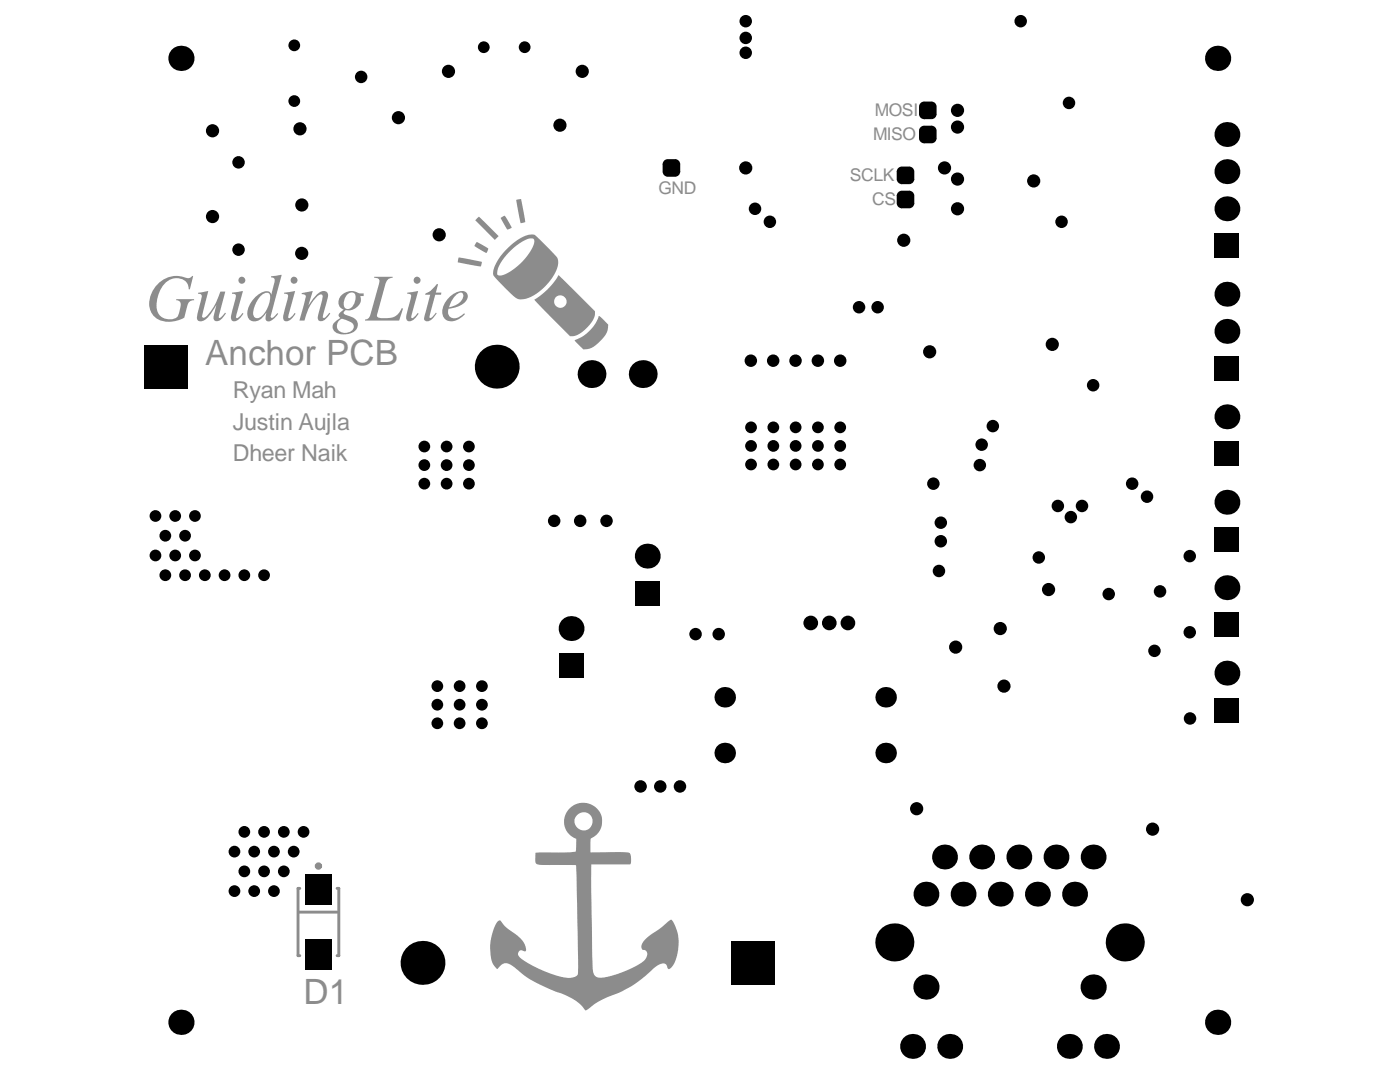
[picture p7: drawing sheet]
<svg xmlns="http://www.w3.org/2000/svg" width="279mm" height="216mm" viewBox="0 0 279 216" stroke-linecap="round" stroke-linejoin="round" font-family="sans-serif">
<defs><g id="words">
<text font-size="13.4" fill="#8c8c8c" x="29.1" y="64">GuidingLite</text>
<g font-size="7" fill="#8c8c8c">
<text x="40.9" y="72.8">Anchor PCB</text>
<text x="60.6" y="200.3">D1</text>
</g>
<g font-size="4.6" fill="#8c8c8c">
<text x="46.5" y="79.4">Ryan Mah</text>
<text x="46.5" y="85.7">Justin Aujla</text>
<text x="46.5" y="92.1">Dheer Naik</text>
</g>
<g font-size="3.5" fill="#8c8c8c">
<text x="174.6" y="23.1">MOSI</text>
<text x="174.2" y="27.9">MISO</text>
<text x="131.4" y="38.7">GND</text>
<text x="169.6" y="36.1">SCLK</text>
<text x="174" y="40.9">CS</text>
</g>
</g></defs>
<g fill="#000">
<path d="M132.2 32.8h1.1zM132.4 32.2l.5-.4h.4v1h-1.1z"/>
<path d="M133.3 34.2v1.1zM132.2 34.2h1.1v1.1a1.03 1.03 0 0 1-1.1-1.1z"/>
<path d="M134.7 34.2h1.1zM134.7 34.2h1.1a1.03 1.03 0 0 1-1.1 1.1z"/>
<path d="M134.7 31.8v1zM134.7 31.8a1.03 1.03 0 0 1 1.1 1h-1.1z"/>
<path d="M179 39.1h1zM179.2 38.5l.5-.4h.3v1h-1z"/>
<path d="M179 34.3h1zM179.2 33.7l.5-.4 .3-.1v1.1h-1z"/>
<path d="M180 35.7v1zM179 35.7h1v1a1.03 1.03 0 0 1-1-1z"/>
<path d="M181.4 38.1v1zM181.4 38.1a1.03 1.03 0 0 1 1.1 1h-1.1z"/>
<path d="M181.4 35.7h1.1zM181.4 35.7h1.1a1.03 1.03 0 0 1-1.1 1z"/>
<path d="M181.4 33.2v1.1zM181.4 33.2a1.03 1.03 0 0 1 1.1 1.1h-1.1z"/>
<path d="M183.4 26.1h1zM183.6 25.5l.5-.4h.3v1h-1z"/>
<path d="M184.4 27.6v1zM183.4 27.6h1v1a1.03 1.03 0 0 1-1-1z"/>
<path d="M183.4 21.3h1zM183.6 20.7l.5-.4h.3v1h-1z"/>
<path d="M184.4 22.7v1.1zM183.4 22.7h1v1.1a1.03 1.03 0 0 1-1-1.1z"/>
<path d="M185.9 27.6h1zM185.9 27.6h1a1.03 1.03 0 0 1-1 1z"/>
<path d="M185.9 25.1v1zM185.9 25.1a1.03 1.03 0 0 1 1 1h-1z"/>
<path d="M185.9 22.7h1zM185.9 22.7h1a1.03 1.03 0 0 1-1 1.1z"/>
<path d="M185.9 20.3v1zM185.9 20.3a1.03 1.03 0 0 1 1 1h-1z"/>
<path d="M180 40.5v1.1zM179 40.5h1v1.1a1.03 1.03 0 0 1-1-1.1z"/>
<path d="M181.4 40.5h1.1zM181.4 40.5h1.1a1.03 1.03 0 0 1-1.1 1.1z"/>
<circle cx="36.1" cy="11.6" r="2.52"/>
<circle cx="58.7" cy="9" r="1.17"/>
<circle cx="72.1" cy="15.3" r="1.25"/>
<circle cx="89.5" cy="14.2" r="1.32"/>
<circle cx="96.5" cy="9.4" r="1.17"/>
<circle cx="104.7" cy="9.4" r="1.17"/>
<circle cx="116.2" cy="14.2" r="1.32"/>
<circle cx="148.8" cy="7.6" r="1.25"/>
<circle cx="148.8" cy="4.2" r="1.25"/>
<circle cx="148.8" cy="10.5" r="1.25"/>
<circle cx="203.7" cy="4.2" r="1.25"/>
<circle cx="243" cy="11.6" r="2.52"/>
<circle cx="42.4" cy="26.1" r="1.32"/>
<circle cx="47.6" cy="32.4" r="1.25"/>
<circle cx="58.7" cy="20.2" r="1.17"/>
<circle cx="59.9" cy="25.7" r="1.32"/>
<circle cx="79.5" cy="23.5" r="1.32"/>
<circle cx="111.8" cy="25" r="1.32"/>
<circle cx="148.8" cy="33.5" r="1.32"/>
<circle cx="188.5" cy="33.5" r="1.32"/>
<circle cx="191.1" cy="22" r="1.32"/>
<circle cx="191.1" cy="35.7" r="1.32"/>
<circle cx="191.1" cy="25.4" r="1.32"/>
<circle cx="206.3" cy="36.1" r="1.32"/>
<circle cx="213.3" cy="20.5" r="1.25"/>
<circle cx="244.9" cy="26.8" r="2.49"/>
<circle cx="244.9" cy="34.2" r="2.49"/>
<circle cx="42.4" cy="43.2" r="1.32"/>
<circle cx="47.6" cy="49.8" r="1.25"/>
<circle cx="60.2" cy="50.6" r="1.32"/>
<circle cx="60.2" cy="40.9" r="1.32"/>
<circle cx="87.7" cy="46.9" r="1.32"/>
<circle cx="150.7" cy="41.7" r="1.25"/>
<circle cx="153.6" cy="44.3" r="1.25"/>
<circle cx="180.4" cy="47.9" r="1.32"/>
<circle cx="191.1" cy="41.7" r="1.32"/>
<circle cx="211.9" cy="44.3" r="1.25"/>
<circle cx="244.9" cy="58.7" r="2.49"/>
<circle cx="244.9" cy="41.7" r="2.49"/>
<circle cx="99.1" cy="73.2" r="4.4"/>
<circle cx="118.1" cy="74.6" r="2.78"/>
<circle cx="128.3" cy="74.6" r="2.78"/>
<circle cx="149.8" cy="72" r="1.25"/>
<circle cx="154.3" cy="72" r="1.25"/>
<circle cx="158.8" cy="72" r="1.25"/>
<circle cx="163.2" cy="72" r="1.25"/>
<circle cx="167.7" cy="72" r="1.25"/>
<circle cx="171.4" cy="61.3" r="1.25"/>
<circle cx="175.2" cy="61.3" r="1.25"/>
<circle cx="185.5" cy="70.2" r="1.32"/>
<circle cx="210" cy="68.7" r="1.32"/>
<circle cx="218.2" cy="76.9" r="1.25"/>
<circle cx="244.9" cy="66.1" r="2.49"/>
<circle cx="84.7" cy="96.5" r="1.17"/>
<circle cx="84.7" cy="89.1" r="1.17"/>
<circle cx="84.7" cy="92.8" r="1.17"/>
<circle cx="89.1" cy="96.5" r="1.17"/>
<circle cx="89.1" cy="89.1" r="1.17"/>
<circle cx="89.1" cy="92.8" r="1.17"/>
<circle cx="93.6" cy="96.5" r="1.17"/>
<circle cx="93.6" cy="89.1" r="1.17"/>
<circle cx="93.6" cy="92.8" r="1.17"/>
<circle cx="149.9" cy="89" r="1.17"/>
<circle cx="149.9" cy="85.3" r="1.17"/>
<circle cx="149.9" cy="92.7" r="1.17"/>
<circle cx="154.3" cy="89" r="1.17"/>
<circle cx="154.3" cy="85.3" r="1.17"/>
<circle cx="154.3" cy="92.7" r="1.17"/>
<circle cx="158.8" cy="89" r="1.17"/>
<circle cx="158.8" cy="85.3" r="1.17"/>
<circle cx="158.8" cy="92.7" r="1.17"/>
<circle cx="163.2" cy="89" r="1.17"/>
<circle cx="163.2" cy="85.3" r="1.17"/>
<circle cx="163.2" cy="92.7" r="1.17"/>
<circle cx="167.7" cy="89" r="1.17"/>
<circle cx="167.7" cy="85.3" r="1.17"/>
<circle cx="167.7" cy="92.7" r="1.17"/>
<circle cx="186.3" cy="96.5" r="1.25"/>
<circle cx="195.5" cy="92.8" r="1.25"/>
<circle cx="195.9" cy="88.7" r="1.25"/>
<circle cx="198.1" cy="85" r="1.25"/>
<circle cx="225.9" cy="96.5" r="1.25"/>
<circle cx="228.9" cy="99.1" r="1.25"/>
<circle cx="244.9" cy="83.2" r="2.49"/>
<circle cx="31" cy="110.8" r="1.17"/>
<circle cx="31" cy="103" r="1.17"/>
<circle cx="33" cy="106.9" r="1.17"/>
<circle cx="33" cy="114.8" r="1.17"/>
<circle cx="35" cy="110.8" r="1.17"/>
<circle cx="35" cy="103" r="1.17"/>
<circle cx="36.9" cy="106.9" r="1.17"/>
<circle cx="36.9" cy="114.8" r="1.17"/>
<circle cx="38.9" cy="110.8" r="1.17"/>
<circle cx="38.9" cy="103" r="1.17"/>
<circle cx="40.9" cy="114.8" r="1.17"/>
<circle cx="44.8" cy="114.8" r="1.17"/>
<circle cx="48.8" cy="114.8" r="1.17"/>
<circle cx="52.7" cy="114.8" r="1.17"/>
<circle cx="110.6" cy="103.9" r="1.25"/>
<circle cx="115.8" cy="103.9" r="1.25"/>
<circle cx="121" cy="103.9" r="1.25"/>
<circle cx="129.2" cy="111" r="2.49"/>
<circle cx="187.4" cy="113.9" r="1.25"/>
<circle cx="187.8" cy="104.3" r="1.25"/>
<circle cx="187.8" cy="108" r="1.25"/>
<circle cx="207.3" cy="111.2" r="1.25"/>
<circle cx="209.3" cy="117.6" r="1.32"/>
<circle cx="211.1" cy="101" r="1.25"/>
<circle cx="213.7" cy="103.2" r="1.25"/>
<circle cx="215.9" cy="101" r="1.25"/>
<circle cx="221.3" cy="118.5" r="1.25"/>
<circle cx="231.5" cy="118" r="1.25"/>
<circle cx="237.4" cy="111" r="1.25"/>
<circle cx="244.9" cy="117.3" r="2.49"/>
<circle cx="244.9" cy="100.2" r="2.49"/>
<circle cx="87.3" cy="136.9" r="1.17"/>
<circle cx="91.7" cy="136.9" r="1.17"/>
<circle cx="96.2" cy="136.9" r="1.17"/>
<circle cx="114" cy="125.4" r="2.49"/>
<circle cx="138.8" cy="126.5" r="1.25"/>
<circle cx="143.4" cy="126.5" r="1.25"/>
<circle cx="144.6" cy="139.1" r="2.05"/>
<circle cx="161.8" cy="124.3" r="1.46"/>
<circle cx="165.5" cy="124.3" r="1.46"/>
<circle cx="169.2" cy="124.3" r="1.46"/>
<circle cx="176.7" cy="139.1" r="2.05"/>
<circle cx="190.7" cy="129.1" r="1.32"/>
<circle cx="199.6" cy="125.4" r="1.32"/>
<circle cx="200.4" cy="136.9" r="1.32"/>
<circle cx="230.4" cy="129.9" r="1.25"/>
<circle cx="237.4" cy="126.2" r="1.25"/>
<circle cx="244.9" cy="134.3" r="2.49"/>
<circle cx="87.3" cy="144.3" r="1.17"/>
<circle cx="87.3" cy="140.6" r="1.17"/>
<circle cx="91.7" cy="144.3" r="1.17"/>
<circle cx="91.7" cy="140.6" r="1.17"/>
<circle cx="96.2" cy="144.3" r="1.17"/>
<circle cx="96.2" cy="140.6" r="1.17"/>
<circle cx="127.8" cy="156.9" r="1.25"/>
<circle cx="131.8" cy="156.9" r="1.25"/>
<circle cx="135.7" cy="156.9" r="1.25"/>
<circle cx="144.6" cy="150.3" r="2.05"/>
<circle cx="176.7" cy="150.3" r="2.05"/>
<circle cx="237.5" cy="143.4" r="1.25"/>
<circle cx="46.8" cy="169.9" r="1.17"/>
<circle cx="46.8" cy="177.8" r="1.17"/>
<circle cx="48.8" cy="173.9" r="1.17"/>
<circle cx="48.8" cy="166" r="1.17"/>
<circle cx="50.7" cy="169.9" r="1.17"/>
<circle cx="50.7" cy="177.8" r="1.17"/>
<circle cx="52.7" cy="173.9" r="1.17"/>
<circle cx="52.7" cy="166" r="1.17"/>
<circle cx="54.7" cy="169.9" r="1.17"/>
<circle cx="54.7" cy="177.8" r="1.17"/>
<circle cx="56.6" cy="173.9" r="1.17"/>
<circle cx="56.6" cy="166" r="1.17"/>
<circle cx="58.6" cy="169.9" r="1.17"/>
<circle cx="60.6" cy="166" r="1.17"/>
<circle cx="182.9" cy="161.4" r="1.32"/>
<circle cx="184.8" cy="178.4" r="2.49"/>
<circle cx="188.5" cy="171" r="2.49"/>
<circle cx="192.2" cy="178.4" r="2.49"/>
<circle cx="195.9" cy="171" r="2.49"/>
<circle cx="199.6" cy="178.4" r="2.49"/>
<circle cx="203.3" cy="171" r="2.49"/>
<circle cx="207" cy="178.4" r="2.49"/>
<circle cx="210.7" cy="171" r="2.49"/>
<circle cx="214.5" cy="178.4" r="2.49"/>
<circle cx="218.2" cy="171" r="2.49"/>
<circle cx="230" cy="165.4" r="1.32"/>
<circle cx="248.9" cy="179.5" r="1.32"/>
<circle cx="84.3" cy="192.1" r="4.4"/>
<circle cx="178.5" cy="188" r="3.8"/>
<circle cx="184.8" cy="196.9" r="2.52"/>
<circle cx="218.2" cy="196.9" r="2.52"/>
<circle cx="224.5" cy="188" r="3.8"/>
<circle cx="36.1" cy="204" r="2.52"/>
<circle cx="182.1" cy="208.8" r="2.49"/>
<circle cx="189.5" cy="208.8" r="2.49"/>
<circle cx="213.4" cy="208.8" r="2.49"/>
<circle cx="220.8" cy="208.8" r="2.49"/>
<circle cx="243" cy="204" r="2.52"/>
</g>
<g fill="#000">
<path d="M242.4 46.6h4.9v5h-4.9z" fill-rule="evenodd"/>
<path d="M28.8 68.8h8.7v8.7h-8.7z" fill-rule="evenodd"/>
<path d="M242.4 71h4.9v5h-4.9z" fill-rule="evenodd"/>
<path d="M242.4 88.1h4.9v5h-4.9z" fill-rule="evenodd"/>
<path d="M242.4 105.1h4.9v5h-4.9z" fill-rule="evenodd"/>
<path d="M111.5 130.3h5v5h-5z" fill-rule="evenodd"/>
<path d="M126.7 115.9h5v5h-5z" fill-rule="evenodd"/>
<path d="M242.4 122.2h4.9v5h-4.9z" fill-rule="evenodd"/>
<path d="M242.4 139.2h4.9v5h-4.9z" fill-rule="evenodd"/>
<path d="M60.9 174.5h5.3v6.1h-5.3z" fill-rule="evenodd"/>
<path d="M60.9 187.3h5.3v6.2h-5.3z" fill-rule="evenodd"/>
<path d="M145.9 187.8h8.8v8.7h-8.8z" fill-rule="evenodd"/>
<circle cx="134" cy="33.5" r="1.9"/>
<circle cx="180.7" cy="39.8" r="1.9"/>
<circle cx="180.7" cy="35" r="1.9"/>
<circle cx="185.2" cy="26.8" r="1.9"/>
<circle cx="185.2" cy="22" r="1.9"/>
</g>
<g fill="#8c8c8c">
<path d="M119.5 63.1l.5 .3 1.4 1.4-.3 1.6-1 1.3-1.5 1.4-.9 .5-1.3 .1-1.7-1.8 1.6-.8 1.3-1.1 1.2-1.3z"/>
<path d="M103 39.9l1-.2 .8 4.1v.5l-.1 .1-.8 .1z"/>
<path d="M99.9 43.5l.8-.4 1.4 2.3-.9 .4z"/>
<path d="M95.3 43.5l.3-.2 3.9 3.8-.7 .8-3.9-3.9z"/>
<path d="M95.1 48.3l2.3 1.3-.3 .9-2.4-1.4z"/>
<path d="M91.5 51.4l4.4 .8a.23 .23 0 0 1 .3 .1 .23 .23 0 0 1-.1 .3l-.2 .6-4.6-.8z"/>
<path d="M113.7 161.2l-.9 1.4-.2 .9v1l.2 .8 .4 .8 .7 .7 1.1 .6-.1 2.5-2 .2h-6l-.1 1.9a.87 .87 0 0 0 1 .6h6.9l.3 .1 .4 21.4a1.33 1.33 0 0 1-1.6 1l-2.2-.3-2.9-1-3.3-1.6-1.7-1.2a.72 .72 0 0 1-.3-1 .72 .72 0 0 1 .9-.3 .39 .39 0 0 0 .5 .1 .39 .39 0 0 0 .2-.5l-.3-1-.7-.9-.8-.8-2.2-1.6-.6-.6a.88 .88 0 0 0-.9-.7l-.6 .8-.6 1.4-.4 1.8-.1 1.6 .2 2 .5 1.2 .7 .9 .7-.7a1.45 1.45 0 0 1 1.7-.4l4.1 3.1 3.7 1.8 4.6 1.9 1.4 .9 1 1a.56 .56 0 0 0 .8 .5l1.5-1.2 1.2-.7 4.1-1.7 2.4-1.3 1.9-1.5 2.3-2 1-.6a1.19 1.19 0 0 1 1.3 0l.2 .3a.45 .45 0 0 0 .4 .5 .45 .45 0 0 0 .5-.3l.9-1.6 .3-1.3 .2-1.7-.2-2.2-.7-2a.75 .75 0 0 0-.7-.6l-2.2 1.8-2.3 1.5-.9 1a1.15 1.15 0 0 0-.1 1.7h.4l.3 .2 .2 .7-.4 .9-.7 .7-1.8 1-1.9 .8-3.7 1.1a1.68 1.68 0 0 1-2.2-.6l-.2-1.1-.1-2.3-.2-18.5h7.7l.2-.4v-1.2a.72 .72 0 0 0-.8-.8h-7.3l.1-2.7 1.3-1 .8-1.3 .2-1.7-.3-1-.4-.6-.7-.8-.9-.5-.8-.3h-.8l-1.1 .2zM114.7 163.9a1.8 1.8 0 0 1 3.6 0 1.8 1.8 0 0 1-3.6 0z"/>
<path d="M111.4 54.9l-.7 1.2-1.3 1.5-1.4 1.3-1.4 .9 7.2 7.3 .9-.1 1.4-.7 1.6-1.5 .9-1.5 .1-1.2zM110.6 60.2a1.25 1.25 0 0 1 2.5 0 1.25 1.25 0 0 1-2.5 0z"/>
<path d="M101.2 49.7l-1.3 1.4-.9 1.4-.5 1.3-.1 1 3 3.2 1.9 1.6 .8 .1 1-.1 1.2-.5 1-.7 2.2-2 1.5-2.4 .4-1.4-.2-1.2-4.5-4.5h-1.2l-1.2 .4-1.5 .9zM101.6 50.3l1.4-1.3 1.6-1 1.1-.4h.6l.2 .1 .1 .8-.5 1.2-.9 1.4-1.1 1.3-1.3 1.1-1.4 .9-1.2 .5h-.8l-.2-.2 .1-.6 .3-1.1 .9-1.4z"/>
</g>
<path d="M59.8 177.3h-.3v13.4h.3M67.3 177.3h.3v13.4h-.3M59.7 182h7.7" fill="none" stroke="#8c8c8c" stroke-width=".58"/>
<circle cx="63.6" cy="172.8" r=".36" fill="none" stroke="#8c8c8c" stroke-width=".73"/>
<g fill="#000">
<path d="M132.5 32.8l.8-.8h1.4l.8 .8v1.4l-.8 .8h-1.4l-.8-.8z" fill-rule="evenodd"/>
<path d="M179.3 39.1l.7-.7h1.4l.8 .7v1.4l-.8 .8h-1.4l-.7-.8z" fill-rule="evenodd"/>
<path d="M179.3 34.3l.7-.8h1.4l.8 .8v1.4l-.8 .7h-1.4l-.7-.7z" fill-rule="evenodd"/>
<path d="M183.7 26.1l.7-.7h1.5l.7 .7v1.5l-.7 .7h-1.5l-.7-.7z" fill-rule="evenodd"/>
<path d="M183.7 21.3l.7-.7h1.5l.7 .7v1.4l-.7 .8h-1.5l-.7-.8z" fill-rule="evenodd"/>
<path d="M60.9 174.5h5.3v6.1h-5.3z" fill-rule="evenodd"/>
<path d="M60.9 187.3h5.3v6.2h-5.3z" fill-rule="evenodd"/>
</g>
<g fill="#000">
<path d="M132.5 32.8h.8zM132.8 32.3l.5-.3v.8h-.8z"/>
<path d="M133.3 34.2v.8zM132.5 34.2h.8v.8a.73 .73 0 0 1-.8-.8z"/>
<path d="M134.7 34.2h.8zM134.7 34.2h.8a.73 .73 0 0 1-.8 .8z"/>
<path d="M134.7 32v.8zM134.7 32a.73 .73 0 0 1 .8 .8h-.8z"/>
<path d="M179.3 39.1h.7zM179.5 38.6l.5-.2v.7h-.7z"/>
<path d="M179.3 34.3h.7zM179.5 33.7l.5-.2v.8h-.7z"/>
<path d="M180 35.7v.7zM179.3 35.7h.7v.7a.73 .73 0 0 1-.7-.7z"/>
<path d="M181.4 38.4v.7zM181.4 38.4a.73 .73 0 0 1 .8 .7h-.8z"/>
<path d="M181.4 35.7h.8zM181.4 35.7h.8a.73 .73 0 0 1-.8 .7z"/>
<path d="M181.4 33.5v.8zM181.4 33.5a.73 .73 0 0 1 .8 .8h-.8z"/>
<path d="M183.7 26.1h.7zM183.9 25.6l.5-.2v.7h-.7z"/>
<path d="M184.4 27.6v.7zM183.7 27.6h.7v.7a.73 .73 0 0 1-.7-.7z"/>
<path d="M183.7 21.3h.7zM183.9 20.8l.5-.2v.7h-.7z"/>
<path d="M184.4 22.7v.8zM183.7 22.7h.7v.8a.73 .73 0 0 1-.7-.8z"/>
<path d="M185.9 27.6h.7zM185.9 27.6h.7a.73 .73 0 0 1-.7 .7z"/>
<path d="M185.9 25.4v.7zM185.9 25.4a.73 .73 0 0 1 .7 .7h-.7z"/>
<path d="M185.9 22.7h.7zM185.9 22.7h.7a.73 .73 0 0 1-.7 .8z"/>
<path d="M185.9 20.6v.7zM185.9 20.6a.73 .73 0 0 1 .7 .7h-.7z"/>
<path d="M180 40.5v.8zM179.3 40.5h.7v.8a.73 .73 0 0 1-.7-.8z"/>
<path d="M181.4 40.5h.8zM181.4 40.5h.8a.73 .73 0 0 1-.8 .8z"/>
</g>
<use href="#words"/>
</svg>
